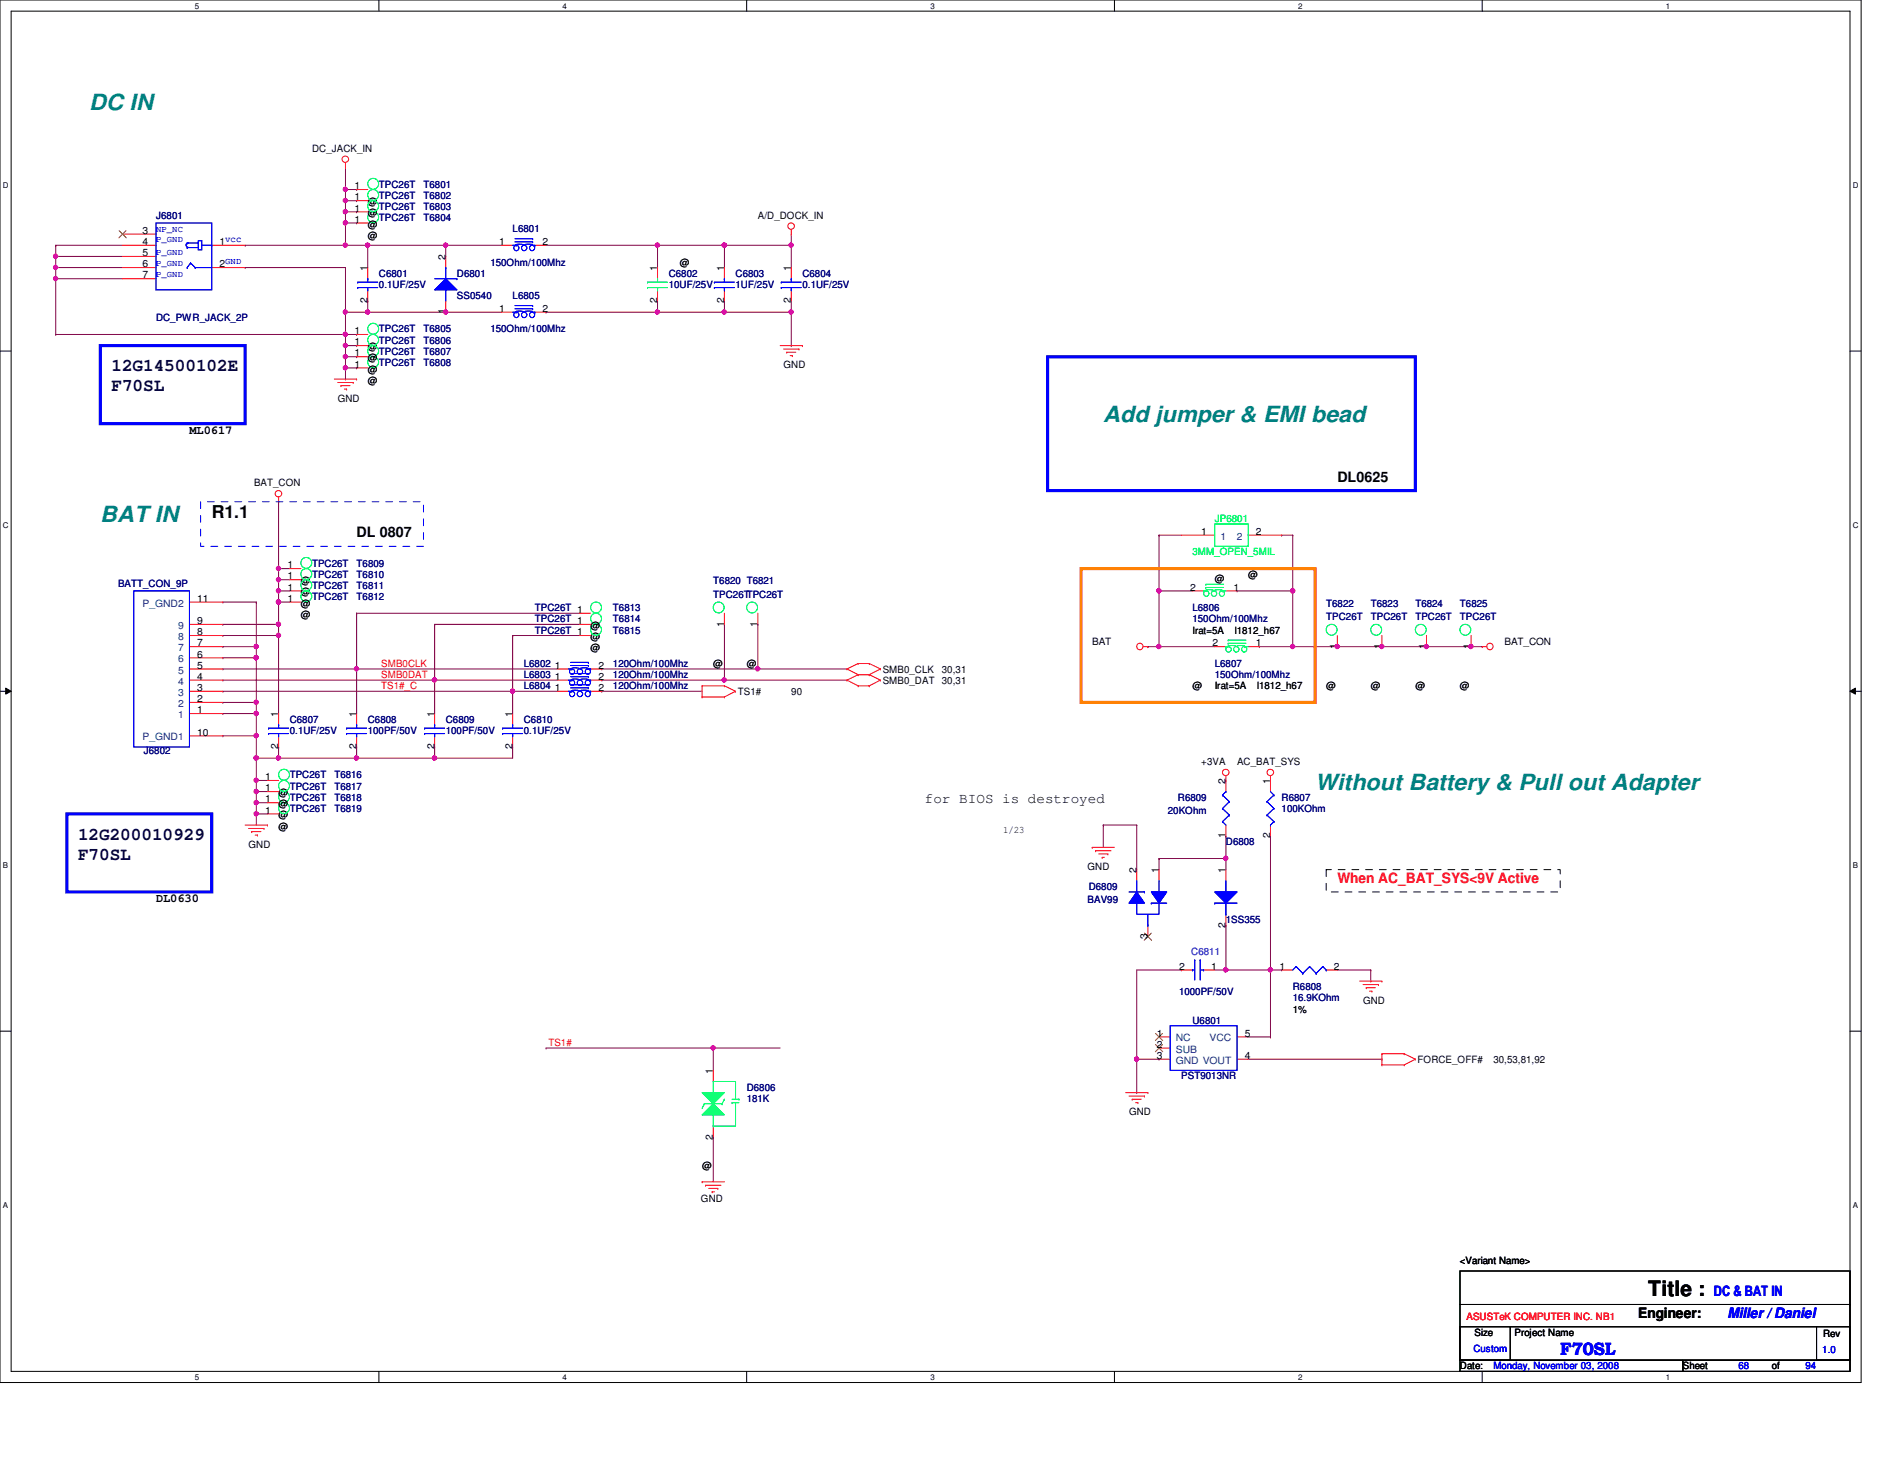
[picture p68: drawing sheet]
<svg xmlns="http://www.w3.org/2000/svg" width="279mm" height="216mm" viewBox="0 0 279 216" stroke-linecap="round" stroke-linejoin="round" font-family="sans-serif">
<defs><g id="words">
<g font-size="3.3" fill="#008080">
<text x="13.2" y="16.3">DC IN</text>
<text x="163.4" y="62.5">Add jumper &amp; EMI bead</text>
<text x="14.9" y="77.3">BAT IN</text>
<text x="194.8" y="117">Without Battery &amp; Pull out Adapter</text>
</g>
<text font-size="3.1" x="244.2" y="192">Title :</text>
<g font-size="2.6" fill="#000040">
<text x="16.5" y="55">12G14500102E</text>
<text x="16.5" y="58">F70SL</text>
<text x="11.6" y="124.3">12G200010929</text>
<text x="11.6" y="127.3">F70SL</text>
</g>
<text font-size="2.6" x="31.4" y="76.7">R1.1</text>
<text font-size="2.6" fill="#00f" x="231.1" y="200.6">F70SL</text>
<g font-size="2.1">
<text x="198.1" y="71.3">DL0625</text>
<text x="52.8" y="79.6">DL 0807</text>
<text x="137" y="118.9">for BIOS is destroyed</text>
<text x="242.7" y="195.2">Engineer:</text>
</g>
<text font-size="2.1" fill="#f00" x="198.1" y="130.8">When AC_BAT_SYS&lt;9V Active</text>
<g font-size="2.1" fill="#00f">
<text x="253.9" y="191.9">DC &amp; BAT IN</text>
<text x="255.9" y="195.1">Miller / Daniel</text>
</g>
<g font-size="1.8">
<text x="28.1" y="64.3">ML0617</text>
<text x="23.1" y="133.6">DL0630</text>
</g>
<g font-size="1.5">
<text x="46.2" y="22.5">DC_JACK_IN</text>
<text x="52.5" y="28">1</text>
<text x="52.5" y="29.7">1</text>
<text x="21.1" y="34.6">3</text>
<text x="52.5" y="33">1</text>
<text x="52.5" y="31.3">1</text>
<text x="54.5" y="30.4">@</text>
<text x="54.5" y="35.3">@</text>
<text x="54.5" y="32">@</text>
<text x="54.5" y="33.7">@</text>
<text x="112.3" y="32.4">A/D_DOCK_IN</text>
<text x="21.1" y="41.2">7</text>
<text x="21.1" y="39.6">6</text>
<text x="21.1" y="37.9">5</text>
<text x="21.1" y="36.3">4</text>
<text x="32.5" y="36.3">1</text>
<text x="32.5" y="39.6">2</text>
<text x="54.4" y="40.1" transform="rotate(-90 54.4 40.1)">1</text>
<text x="66" y="38.5" transform="rotate(-90 66 38.5)">2</text>
<text x="74" y="36.3">1</text>
<text x="80.4" y="36.3">2</text>
<text x="97.4" y="40.1" transform="rotate(-90 97.4 40.1)">1</text>
<text x="100.7" y="39.3">@</text>
<text x="107.3" y="40.1" transform="rotate(-90 107.3 40.1)">1</text>
<text x="117.2" y="40.1" transform="rotate(-90 117.2 40.1)">1</text>
<text x="54.4" y="44.9" transform="rotate(-90 54.4 44.9)">2</text>
<text x="66" y="46.6" transform="rotate(-90 66 46.6)">1</text>
<text x="74" y="46.2">1</text>
<text x="80.4" y="46.2">2</text>
<text x="97.4" y="44.9" transform="rotate(-90 97.4 44.9)">2</text>
<text x="107.3" y="44.9" transform="rotate(-90 107.3 44.9)">2</text>
<text x="117.2" y="44.9" transform="rotate(-90 117.2 44.9)">2</text>
<text x="52.5" y="49.5">1</text>
<text x="52.5" y="52.8">1</text>
<text x="52.5" y="51.1">1</text>
<text x="54.5" y="51.9">@</text>
<text x="54.5" y="53.5">@</text>
<text x="50" y="59.5">GND</text>
<text x="52.5" y="54.4">1</text>
<text x="54.5" y="56.8">@</text>
<text x="54.5" y="55.2">@</text>
<text x="116.1" y="54.5">GND</text>
<text x="37.6" y="72">BAT_CON</text>
<text x="178" y="79.2">1</text>
<text x="186.1" y="79.2">2</text>
<text x="29.2" y="89.1">11</text>
<text x="42.6" y="84.2">1</text>
<text x="42.6" y="85.8">1</text>
<text x="42.6" y="89.1">1</text>
<text x="42.6" y="87.5">1</text>
<text x="44.6" y="86.5">@</text>
<text x="44.6" y="88.2">@</text>
<text x="44.6" y="89.8">@</text>
<text x="176.3" y="87.5">2</text>
<text x="180" y="86.2">@</text>
<text x="182.8" y="87.5">1</text>
<text x="184.9" y="85.6">@</text>
<text x="29.2" y="95.7">7</text>
<text x="29.2" y="94.1">8</text>
<text x="29.2" y="92.4">9</text>
<text x="44.6" y="91.5">@</text>
<text x="87.5" y="94.8">@</text>
<text x="87.5" y="93.1">@</text>
<text x="107.3" y="92.8" transform="rotate(-90 107.3 92.8)">1</text>
<text x="112.2" y="92.8" transform="rotate(-90 112.2 92.8)">1</text>
<text x="161.8" y="95.5">BAT</text>
<text x="176.7" y="93.8">Irat=5A</text>
<text x="179.6" y="95.7">2</text>
<text x="182.9" y="93.8">l1812_h67</text>
<text x="186.1" y="95.7">1</text>
<text x="222.9" y="95.5">BAT_CON</text>
<text x="29.2" y="100.7">4</text>
<text x="29.2" y="99">5</text>
<text x="29.2" y="97.4">6</text>
<text x="82.2" y="100.7">1</text>
<text x="82.2" y="99">1</text>
<text x="87.5" y="96.4">@</text>
<text x="88.6" y="100.7">2</text>
<text x="88.6" y="99">2</text>
<text x="105.7" y="98.8">@</text>
<text x="110.6" y="98.8">@</text>
<text x="130.8" y="99.6">SMB0_CLK</text>
<text x="130.8" y="101.3">SMB0_DAT</text>
<text x="139.5" y="99.6">30,31</text>
<text x="139.5" y="101.3">30,31</text>
<text x="198.1" y="96.1" transform="rotate(-90 198.1 96.1)">1</text>
<text x="204.7" y="96.1" transform="rotate(-90 204.7 96.1)">1</text>
<text x="211.3" y="96.1" transform="rotate(-90 211.3 96.1)">1</text>
<text x="217.9" y="96.1" transform="rotate(-90 217.9 96.1)">1</text>
<text x="29.2" y="105.6">1</text>
<text x="29.2" y="104">2</text>
<text x="29.2" y="102.3">3</text>
<text x="41.2" y="106.2" transform="rotate(-90 41.2 106.2)">1</text>
<text x="52.8" y="106.2" transform="rotate(-90 52.8 106.2)">1</text>
<text x="64.3" y="106.2" transform="rotate(-90 64.3 106.2)">1</text>
<text x="75.9" y="106.2" transform="rotate(-90 75.9 106.2)">1</text>
<text x="82.2" y="102.3">1</text>
<text x="88.6" y="102.3">2</text>
<text x="109.3" y="102.9">TS1#</text>
<text x="117.2" y="102.9">90</text>
<text x="176.7" y="102.1">@</text>
<text x="180" y="102.1">Irat=5A</text>
<text x="186.2" y="102.1">l1812_h67</text>
<text x="196.5" y="102.1">@</text>
<text x="203.1" y="102.1">@</text>
<text x="209.7" y="102.1">@</text>
<text x="216.3" y="102.1">@</text>
<text x="29.2" y="108.9">10</text>
<text x="41.2" y="111" transform="rotate(-90 41.2 111)">2</text>
<text x="52.8" y="111" transform="rotate(-90 52.8 111)">2</text>
<text x="64.3" y="111" transform="rotate(-90 64.3 111)">2</text>
<text x="75.9" y="111" transform="rotate(-90 75.9 111)">2</text>
<text x="178" y="113.3">+3VA</text>
<text x="183.3" y="113.3">AC_BAT_SYS</text>
<text x="39.3" y="118.8">1</text>
<text x="39.3" y="115.5">1</text>
<text x="39.3" y="117.2">1</text>
<text x="41.3" y="117.9">@</text>
<text x="41.3" y="119.5">@</text>
<text x="181.6" y="116.1" transform="rotate(-90 181.6 116.1)">2</text>
<text x="188.2" y="116.1" transform="rotate(-90 188.2 116.1)">1</text>
<text x="36.8" y="125.5">GND</text>
<text x="39.3" y="120.5">1</text>
<text x="41.3" y="121.2">@</text>
<text x="41.3" y="122.9">@</text>
<text x="148.6" y="123.4">1/23</text>
<text x="181.6" y="124.2" transform="rotate(-90 181.6 124.2)">1</text>
<text x="188.2" y="124.2" transform="rotate(-90 188.2 124.2)">2</text>
<text x="161.1" y="128.8">GND</text>
<text x="168.4" y="129.3" transform="rotate(-90 168.4 129.3)">2</text>
<text x="171.7" y="129.3" transform="rotate(-90 171.7 129.3)">1</text>
<text x="181.6" y="129.3" transform="rotate(-90 181.6 129.3)">1</text>
<text x="181.6" y="137.4" transform="rotate(-90 181.6 137.4)">2</text>
<text x="170" y="139" transform="rotate(-90 170 139)">3</text>
<text x="174.7" y="143.6">2</text>
<text x="179.5" y="143.6">1</text>
<text x="189.5" y="143.6">1</text>
<text x="197.6" y="143.6">2</text>
<text x="191.5" y="149.9">1%</text>
<text x="201.9" y="148.6">GND</text>
<text x="171.4" y="153.5">1</text>
<text x="171.4" y="155.2">2</text>
<text x="184.4" y="153.5">5</text>
<text x="105.6" y="159" transform="rotate(-90 105.6 159)">1</text>
<text x="171.4" y="156.8">3</text>
<text x="184.4" y="156.8">4</text>
<text x="210" y="157.4">FORCE_OFF#</text>
<text x="221.2" y="157.4">30,53,81,92</text>
<text x="167.3" y="165.1">GND</text>
<text x="104" y="173.1">@</text>
<text x="105.6" y="168.7" transform="rotate(-90 105.6 168.7)">2</text>
<text x="103.8" y="178">GND</text>
<text x="216.3" y="187.1">&lt;Variant Name&gt;</text>
<text x="218.4" y="197.8">Size</text>
<text x="224.4" y="197.8">Project Name</text>
<text x="270.1" y="198">Rev</text>
<text x="216.3" y="202.8">Date:</text>
<text x="249.3" y="202.8">Sheet</text>
<text x="262.5" y="202.8">of</text>
</g>
<g font-size="1.5" fill="#000080">
<text x="56.1" y="27.8">TPC26T</text>
<text x="56.1" y="29.4">TPC26T</text>
<text x="62.7" y="27.8">T6801</text>
<text x="62.7" y="29.4">T6802</text>
<text x="23.1" y="32.4">J6801</text>
<text x="56.1" y="32.7">TPC26T</text>
<text x="56.1" y="31.1">TPC26T</text>
<text x="62.7" y="32.7">T6804</text>
<text x="62.7" y="31.1">T6803</text>
<text x="75.9" y="34.4">L6801</text>
<text x="56.1" y="41">C6801</text>
<text x="67.7" y="41">D6801</text>
<text x="72.6" y="39.3">150Ohm/100Mhz</text>
<text x="99.1" y="41">C6802</text>
<text x="109" y="41">C6803</text>
<text x="118.9" y="41">C6804</text>
<text x="23.1" y="47.6">DC_PWR_JACK_2P</text>
<text x="56.1" y="42.6">0.1UF/25V</text>
<text x="67.7" y="44.3">SS0540</text>
<text x="75.9" y="44.3">L6805</text>
<text x="99.1" y="42.6">10UF/25V</text>
<text x="109" y="42.6">1UF/25V</text>
<text x="118.9" y="42.6">0.1UF/25V</text>
<text x="56.1" y="49.2">TPC26T</text>
<text x="56.1" y="52.5">TPC26T</text>
<text x="56.1" y="50.9">TPC26T</text>
<text x="62.7" y="49.2">T6805</text>
<text x="62.7" y="52.5">T6807</text>
<text x="62.7" y="50.9">T6806</text>
<text x="72.6" y="49.2">150Ohm/100Mhz</text>
<text x="56.1" y="54.2">TPC26T</text>
<text x="62.7" y="54.2">T6808</text>
<text x="46.2" y="83.9">TPC26T</text>
<text x="52.8" y="83.9">T6809</text>
<text x="17.5" y="86.9">BATT_CON_9P</text>
<text x="46.2" y="85.6">TPC26T</text>
<text x="46.2" y="88.9">TPC26T</text>
<text x="46.2" y="87.2">TPC26T</text>
<text x="52.8" y="85.6">T6810</text>
<text x="52.8" y="88.9">T6812</text>
<text x="52.8" y="87.2">T6811</text>
<text x="105.7" y="86.5">T6820 T6821</text>
<text x="105.7" y="88.5">TPC26TTPC26T</text>
<text x="196.5" y="89.8">T6822</text>
<text x="203.1" y="89.8">T6823</text>
<text x="209.7" y="89.8">T6824</text>
<text x="216.3" y="89.8">T6825</text>
<text x="79.2" y="92.2">TPC26T 1</text>
<text x="79.2" y="93.8">TPC26T 1</text>
<text x="79.2" y="90.5">TPC26T 1</text>
<text x="90.8" y="92.2">T6814</text>
<text x="90.8" y="93.8">T6815</text>
<text x="90.8" y="90.5">T6813</text>
<text x="176.7" y="90.5">L6806</text>
<text x="176.7" y="92.2">150Ohm/100Mhz</text>
<text x="196.5" y="91.8">TPC26T</text>
<text x="203.1" y="91.8">TPC26T</text>
<text x="209.7" y="91.8">TPC26T</text>
<text x="216.3" y="91.8">TPC26T</text>
<text x="77.6" y="100.4">L6803</text>
<text x="77.6" y="98.8">L6802</text>
<text x="90.8" y="100.4">120Ohm/100Mhz</text>
<text x="90.8" y="98.8">120Ohm/100Mhz</text>
<text x="180" y="98.8">L6807</text>
<text x="180" y="100.4">150Ohm/100Mhz</text>
<text x="42.9" y="107">C6807</text>
<text x="54.5" y="107">C6808</text>
<text x="66" y="107">C6809</text>
<text x="77.6" y="107">C6810</text>
<text x="77.6" y="102.1">L6804</text>
<text x="90.8" y="102.1">120Ohm/100Mhz</text>
<text x="21.3" y="111.6">J6802</text>
<text x="42.9" y="108.7">0.1UF/25V</text>
<text x="54.5" y="108.7">100PF/50V</text>
<text x="66" y="108.7">100PF/50V</text>
<text x="77.6" y="108.7">0.1UF/25V</text>
<text x="42.9" y="118.6">TPC26T</text>
<text x="42.9" y="115.3">TPC26T</text>
<text x="42.9" y="116.9">TPC26T</text>
<text x="49.5" y="118.6">T6818</text>
<text x="49.5" y="115.3">T6816</text>
<text x="49.5" y="116.9">T6817</text>
<text x="174.5" y="118.6">R6809</text>
<text x="189.9" y="118.6">R6807</text>
<text x="42.9" y="120.2">TPC26T</text>
<text x="49.5" y="120.2">T6819</text>
<text x="173" y="120.6">20KOhm</text>
<text x="181.6" y="125.2">D6808</text>
<text x="189.9" y="120.2">100KOhm</text>
<text x="161.3" y="131.8">D6809</text>
<text x="161.1" y="133.8">BAV99</text>
<text x="181.6" y="136.7">1SS355</text>
<text x="174.7" y="147.3">1000PF/50V</text>
<text x="191.5" y="146.6">R6808</text>
<text x="191.5" y="148.3">16.9KOhm</text>
<text x="176.7" y="151.6">U6801</text>
<text x="110.6" y="161.5">D6806</text>
<text x="175" y="159.9">PST9013NR</text>
<text x="110.6" y="163.2">181K</text>
</g>
<g font-size="1.5" fill="#00f">
<text x="33.4" y="35.9">vcc</text>
<text x="218.3" y="200.2">Custom</text>
<text x="221.2" y="202.8">Monday, November 03, 2008</text>
<text x="257.6" y="202.8">68</text>
<text x="267.5" y="202.8">94</text>
<text x="270" y="200.3">1.0</text>
</g>
<g font-size="1.5" fill="#0f0">
<text x="180" y="77.3">JP6801</text>
<text x="176.7" y="82.3">3MM_OPEN_5MIL</text>
</g>
<g font-size="1.5" fill="#004080">
<text x="180.8" y="79.9">1</text>
<text x="183.2" y="79.9">2</text>
<text x="21.1" y="89.8">P_GND2</text>
<text x="26.4" y="94.8">8</text>
<text x="26.4" y="93.1">9</text>
<text x="26.4" y="101.4">4</text>
<text x="26.4" y="99.7">5</text>
<text x="26.4" y="98.1">6</text>
<text x="26.4" y="96.4">7</text>
<text x="26.4" y="106.3">1</text>
<text x="26.4" y="104.7">2</text>
<text x="26.4" y="103">3</text>
<text x="21.1" y="109.6">P_GND1</text>
<text x="174.2" y="154.2">NC</text>
<text x="174.2" y="155.9">SUB</text>
<text x="179.2" y="154.2">VCC</text>
<text x="174.2" y="157.5">GND VOUT</text>
</g>
<g font-size="1.5" fill="#f00">
<text x="56.5" y="98.7">SMB0CLK</text>
<text x="56.5" y="100.4">SMB0DAT</text>
<text x="56.5" y="102">TS1#_C</text>
<text x="81.2" y="154.9">TS1#</text>
<text x="217.3" y="195.5">ASUSTeK COMPUTER INC. NB1</text>
</g>
<text font-size="1.5" fill="#8000ff" x="176.5" y="141.4">C6811</text>
<g font-size="1.3" fill="#00f">
<text x="23.1" y="34.4">NP_NC</text>
<text x="23.1" y="35.9">P_GND</text>
<text x="23.1" y="37.7">P_GND</text>
<text x="23.1" y="39.4">P_GND</text>
<text x="23.1" y="41">P_GND</text>
<text x="33.4" y="39">GND</text>
</g>
<g font-size="1.2">
<text x="28.9" y="1.3">5</text>
<text x="83.4" y="1.3">4</text>
<text x="137.8" y="1.3">3</text>
<text x="192.3" y="1.3">2</text>
<text x="246.8" y="1.3">1</text>
<text x=".4" y="27.9">D</text>
<text x="274.5" y="27.9">D</text>
<text x=".4" y="78.2">C</text>
<text x="274.5" y="78.2">C</text>
<text x=".4" y="128.6">B</text>
<text x="274.5" y="128.6">B</text>
<text x=".4" y="178.9">A</text>
<text x="274.5" y="178.9">A</text>
<text x="28.9" y="204.3">5</text>
<text x="83.4" y="204.3">4</text>
<text x="137.8" y="204.3">3</text>
<text x="192.3" y="204.3">2</text>
<text x="246.8" y="204.3">1</text>
</g>
</g></defs>
<path d="M0 0h275.7v204.7h-275.7zM1.7 1.7h272.4v201.4h-272.4z" fill="none" stroke="#000" stroke-width=".15"/>
<g fill="#fff">
<path d="M28.9 .2h.6v1.3h-.6z"/>
<path d="M28.9 203.3h.6v1.3h-.6z"/>
</g>
<path d="M56.1 0v1.7M56.1 203.1v1.6" fill="none" stroke="#000" stroke-width=".15"/>
<g fill="#fff">
<path d="M83.4 .2h.5v1.3h-.5z"/>
<path d="M83.4 203.3h.5v1.3h-.5z"/>
</g>
<path d="M110.6 0v1.7M110.6 203.1v1.6" fill="none" stroke="#000" stroke-width=".15"/>
<g fill="#fff">
<path d="M137.8 .2h.6v1.3h-.6z"/>
<path d="M137.8 203.3h.6v1.3h-.6z"/>
</g>
<path d="M165.1 0v1.7M165.1 203.1v1.6" fill="none" stroke="#000" stroke-width=".15"/>
<g fill="#fff">
<path d="M192.3 .2h.6v1.3h-.6z"/>
<path d="M192.3 203.3h.6v1.3h-.6z"/>
</g>
<path d="M219.6 0v1.7M219.6 203.1v1.6" fill="none" stroke="#000" stroke-width=".15"/>
<g fill="#fff">
<path d="M246.8 .2h.6v1.3h-.6z"/>
<path d="M246.8 203.3h.6v1.3h-.6z"/>
<path d="M.4 26.8h.8v1.3h-.8z"/>
<path d="M274.5 26.8h.8v1.3h-.8z"/>
<path d="M.4 77.1h.8v1.3h-.8z"/>
<path d="M274.5 77.1h.8v1.3h-.8z"/>
</g>
<path d="M0 52h1.7M274.1 52h1.6" fill="none" stroke="#000" stroke-width=".15"/>
<g fill="#fff">
<path d="M.4 127.5h.7v1.3h-.7z"/>
<path d="M274.5 127.5h.7v1.3h-.7z"/>
</g>
<path d="M0 102.4h1.7M.8 101.9l.9 .5-.9 .4zM274.1 102.4l.8-.5v.9zM274.1 102.4h1.6" fill="none" stroke="#000" stroke-width=".15"/>
<path d="M.8 101.9l.9 .5-.9 .4zM274.1 102.4l.8-.5v.9z" fill="#000"/>
<g fill="#fff">
<path d="M.4 177.8h.7v1.4h-.7z"/>
<path d="M274.5 177.8h.7v1.4h-.7z"/>
</g>
<path d="M0 152.7h1.7M274.1 152.7h1.6" fill="none" stroke="#000" stroke-width=".15"/>
<path d="M188.2 123.8h.1M188.2 123.8v19.8M184.9 153.5h3.3M184.9 156.8h19.8M188.2 153.5h.1M204.7 156.8h.1" fill="none" stroke="#800040" stroke-width=".15"/>
<circle cx="188.2" cy="143.6" r=".32" fill="#f0f"/>
<circle cx="188.2" cy="143.6" r=".32" fill="none" stroke="#f0f" stroke-width=".15"/>
<path d="M168.4 156.8h.1M175 143.6h.1M175 143.6h-6.6v18.2M180 143.6h8.2M181.6 143.6h.1M188.2 143.6h.1M203.1 145.3h.1M203.1 143.6v1.7M168.4 161.8h.1" fill="none" stroke="#800040" stroke-width=".15"/>
<circle cx="168.4" cy="156.8" r=".32" fill="#f0f"/>
<circle cx="168.4" cy="156.8" r=".32" fill="none" stroke="#f0f" stroke-width=".15"/>
<path d="M105.7 155.2h.1M105.7 155.2h9.9M168.4 156.8h3.3M171.7 156.8h.1M198.1 143.6h5M203.1 143.6h.1" fill="none" stroke="#800040" stroke-width=".15"/>
<circle cx="105.6" cy="155.2" r=".32" fill="#f0f"/>
<circle cx="105.6" cy="155.2" r=".32" fill="none" stroke="#f0f" stroke-width=".15"/>
<path d="M181.6 123.8h.1M181.6 123.8v3.3M80.9 155.2h.1M80.9 155.2h24.8M105.7 155.2h.1M105.7 155.2v3.3M105.7 168.4h.1M105.7 168.4v6.6" fill="none" stroke="#800040" stroke-width=".15"/>
<circle cx="181.6" cy="127.1" r=".32" fill="#f0f"/>
<circle cx="181.6" cy="127.1" r=".32" fill="none" stroke="#f0f" stroke-width=".15"/>
<path d="M163.4 122.2h.1M163.4 122.2h5M163.4 122.2v3.3M168.4 122.2h.1M168.4 122.2v6.6M171.7 127.1h.1M171.7 127.1h9.9M171.7 127.1v1.7M181.6 127.1h.1M181.6 137h.1M181.6 127.1v1.7M181.6 137v6.6" fill="none" stroke="#800040" stroke-width=".15"/>
<circle cx="181.6" cy="143.6" r=".32" fill="#f0f"/>
<circle cx="181.6" cy="143.6" r=".32" fill="none" stroke="#f0f" stroke-width=".15"/>
<path d="M36.3 36.3h.1M36.3 36.3h14.9M117.2 51.2h.1M117.2 46.2v5M188.2 153.5h.1M189.9 143.6h.1M189.9 143.6h-1.7v9.9" fill="none" stroke="#800040" stroke-width=".15"/>
<circle cx="51.2" cy="36.3" r=".32" fill="#f0f"/>
<circle cx="51.2" cy="36.3" r=".32" fill="none" stroke="#f0f" stroke-width=".15"/>
<path d="M36.3 39.6h.1M36.3 39.6h14.9M54.5 36.3h.1M54.5 36.3h11.5M66 36.3h.1M66 36.3v1.7" fill="none" stroke="#800040" stroke-width=".15"/>
<circle cx="54.5" cy="36.3" r=".32" fill="#f0f"/>
<circle cx="54.5" cy="36.3" r=".32" fill="none" stroke="#f0f" stroke-width=".15"/>
<path d="M8.3 38h.1M8.3 38h9.9" fill="none" stroke="#800040" stroke-width=".15"/>
<circle cx="8.2" cy="37.9" r=".32" fill="#f0f"/>
<circle cx="8.2" cy="37.9" r=".32" fill="none" stroke="#f0f" stroke-width=".15"/>
<path d="M8.3 36.3h.1M8.3 38h.1M8.3 39.6h.1M8.3 36.3v5M8.3 36.3h9.9M8.3 39.6h9.9M8.3 41.3h.1M8.3 49.5h42.9M51.2 49.5h.1" fill="none" stroke="#800040" stroke-width=".15"/>
<circle cx="8.2" cy="39.6" r=".32" fill="#f0f"/>
<circle cx="8.2" cy="39.6" r=".32" fill="none" stroke="#f0f" stroke-width=".15"/>
<circle cx="8.2" cy="41.2" r=".32" fill="#f0f"/>
<circle cx="8.2" cy="41.2" r=".32" fill="none" stroke="#f0f" stroke-width=".15"/>
<path d="M51.2 36.3h.1M51.2 39.6v6.6M51.2 36.3h3.3M80.9 36.3h16.5M97.4 36.3h.1M51.2 46.2h.1M54.5 46.2h.1M54.5 46.2h19.8M66 46.2h.1M80.9 46.2h.1M80.9 46.2h16.5" fill="none" stroke="#800040" stroke-width=".15"/>
<circle cx="66" cy="46.2" r=".32" fill="#f0f"/>
<circle cx="66" cy="46.2" r=".32" fill="none" stroke="#f0f" stroke-width=".15"/>
<path d="M51.2 28.1h.1M51.2 24.8v3.3M117.2 36.3h.1M117.2 34.7v1.6M8.3 41.3h.1M8.3 49.5h.1M8.3 41.3h9.9M8.3 41.3v8.2" fill="none" stroke="#800040" stroke-width=".15"/>
<circle cx="51.2" cy="28" r=".32" fill="#f0f"/>
<circle cx="51.2" cy="28" r=".32" fill="none" stroke="#f0f" stroke-width=".15"/>
<path d="M51.2 29.7h.1M52.8 28.1h.1M52.8 28.1h-1.6v1.6" fill="none" stroke="#800040" stroke-width=".15"/>
<circle cx="51.2" cy="29.7" r=".32" fill="#f0f"/>
<circle cx="51.2" cy="29.7" r=".32" fill="none" stroke="#f0f" stroke-width=".15"/>
<path d="M51.2 31.4h.1M51.2 29.7v1.7" fill="none" stroke="#800040" stroke-width=".15"/>
<circle cx="51.2" cy="31.3" r=".32" fill="#f0f"/>
<circle cx="51.2" cy="31.3" r=".32" fill="none" stroke="#f0f" stroke-width=".15"/>
<path d="M51.2 33h.1M51.2 29.7h1.6M51.2 31.4v1.6M52.8 29.7h.1" fill="none" stroke="#800040" stroke-width=".15"/>
<circle cx="51.2" cy="33" r=".32" fill="#f0f"/>
<circle cx="51.2" cy="33" r=".32" fill="none" stroke="#f0f" stroke-width=".15"/>
<path d="M51.2 36.3h.1M51.2 31.4h1.6M52.8 31.4h.1M52.8 33h.1M52.8 33h-1.6v3.3M51.2 51.2h.1M51.2 49.5v1.7" fill="none" stroke="#800040" stroke-width=".15"/>
<circle cx="51.2" cy="51.2" r=".32" fill="#f0f"/>
<circle cx="51.2" cy="51.2" r=".32" fill="none" stroke="#f0f" stroke-width=".15"/>
<path d="M51.2 52.8h.1M51.2 49.5h1.6M52.8 49.5h.1M52.8 51.2h.1M52.8 51.2h-1.6v1.6" fill="none" stroke="#800040" stroke-width=".15"/>
<circle cx="51.2" cy="52.8" r=".32" fill="#f0f"/>
<circle cx="51.2" cy="52.8" r=".32" fill="none" stroke="#f0f" stroke-width=".15"/>
<path d="M54.5 36.3h.1M54.5 36.3v3.3M66 36.3h.1M66 36.3h8.3" fill="none" stroke="#800040" stroke-width=".15"/>
<circle cx="66" cy="36.3" r=".32" fill="#f0f"/>
<circle cx="66" cy="36.3" r=".32" fill="none" stroke="#f0f" stroke-width=".15"/>
<path d="M51.2 46.2h3.3M54.5 46.2h.1" fill="none" stroke="#800040" stroke-width=".15"/>
<circle cx="51.2" cy="46.2" r=".32" fill="#f0f"/>
<circle cx="51.2" cy="46.2" r=".32" fill="none" stroke="#f0f" stroke-width=".15"/>
<circle cx="54.5" cy="46.2" r=".32" fill="#f0f"/>
<circle cx="54.5" cy="46.2" r=".32" fill="none" stroke="#f0f" stroke-width=".15"/>
<path d="M51.2 49.5h.1M51.2 46.2v3.3M54.5 44.6h.1M54.5 44.6v1.6" fill="none" stroke="#800040" stroke-width=".15"/>
<circle cx="51.2" cy="49.5" r=".32" fill="#f0f"/>
<circle cx="51.2" cy="49.5" r=".32" fill="none" stroke="#f0f" stroke-width=".15"/>
<path d="M107.3 39.6h.1M107.3 36.3v3.3M51.2 54.5h.1M52.8 52.8h.1M52.8 52.8h-1.6v1.7M107.3 46.2h.1M107.3 44.6v1.6M117.2 46.2h.1M117.2 44.6v1.6" fill="none" stroke="#800040" stroke-width=".15"/>
<circle cx="107.3" cy="46.2" r=".32" fill="#f0f"/>
<circle cx="107.3" cy="46.2" r=".32" fill="none" stroke="#f0f" stroke-width=".15"/>
<path d="M107.3 46.2h9.9M117.2 46.2h.1" fill="none" stroke="#800040" stroke-width=".15"/>
<circle cx="117.2" cy="46.2" r=".32" fill="#f0f"/>
<circle cx="117.2" cy="46.2" r=".32" fill="none" stroke="#f0f" stroke-width=".15"/>
<path d="M97.4 39.6h.1M107.3 36.3h.1M107.3 36.3h-9.9v3.3" fill="none" stroke="#800040" stroke-width=".15"/>
<circle cx="97.4" cy="36.3" r=".32" fill="#f0f"/>
<circle cx="97.4" cy="36.3" r=".32" fill="none" stroke="#f0f" stroke-width=".15"/>
<circle cx="107.3" cy="36.3" r=".32" fill="#f0f"/>
<circle cx="107.3" cy="36.3" r=".32" fill="none" stroke="#f0f" stroke-width=".15"/>
<path d="M97.4 46.2h.1M97.4 44.6v1.6" fill="none" stroke="#800040" stroke-width=".15"/>
<circle cx="97.4" cy="46.2" r=".32" fill="#f0f"/>
<circle cx="97.4" cy="46.2" r=".32" fill="none" stroke="#f0f" stroke-width=".15"/>
<path d="M107.3 36.3h9.9M117.2 36.3h.1M97.4 46.2h9.9M107.3 46.2h.1" fill="none" stroke="#800040" stroke-width=".15"/>
<circle cx="107.3" cy="36.3" r=".32" fill="#f0f"/>
<circle cx="107.3" cy="36.3" r=".32" fill="none" stroke="#f0f" stroke-width=".15"/>
<circle cx="117.2" cy="36.3" r=".32" fill="#f0f"/>
<circle cx="117.2" cy="36.3" r=".32" fill="none" stroke="#f0f" stroke-width=".15"/>
<path d="M51.2 54.5h1.6M52.8 54.5h.1" fill="none" stroke="#800040" stroke-width=".15"/>
<circle cx="51.2" cy="54.5" r=".32" fill="#f0f"/>
<circle cx="51.2" cy="54.5" r=".32" fill="none" stroke="#f0f" stroke-width=".15"/>
<path d="M117.2 39.6h.1M117.2 36.3v3.3M51.2 56.1h.1M51.2 54.5v1.6M52.8 110.6h.1M52.8 110.6v1.7M64.4 110.6h.1M64.4 100.7h.1M64.4 100.7v5M64.4 110.6v1.7M75.9 110.6h.1M75.9 110.6v1.7" fill="none" stroke="#800040" stroke-width=".15"/>
<circle cx="64.4" cy="100.7" r=".32" fill="#f0f"/>
<circle cx="64.4" cy="100.7" r=".32" fill="none" stroke="#f0f" stroke-width=".15"/>
<path d="M75.9 102.4h.1M75.9 102.4v3.3" fill="none" stroke="#800040" stroke-width=".15"/>
<circle cx="75.9" cy="102.3" r=".32" fill="#f0f"/>
<circle cx="75.9" cy="102.3" r=".32" fill="none" stroke="#f0f" stroke-width=".15"/>
<g fill="none" stroke="#800040" stroke-width=".15">
<path d="M33 89.2h.1M33 89.2h5M38 89.2h.1M38 89.2v6.6M52.8 90.8h.1M52.8 99.1h.1M52.8 90.8h33.1M52.8 99.1h29.7M52.8 99.1v6.6M64.4 92.5h.1M64.4 92.5h21.5M75.9 94.1h.1"/>
<path d="M75.9 94.1h10M64.4 100.7h.1M64.4 100.7h18.1M75.9 102.4h.1M75.9 102.4h6.6"/>
</g>
<circle cx="52.8" cy="99" r=".32" fill="#f0f"/>
<circle cx="52.8" cy="99" r=".32" fill="none" stroke="#f0f" stroke-width=".15"/>
<path d="M33 109h.1M33 109h5" fill="none" stroke="#800040" stroke-width=".15"/>
<circle cx="37.9" cy="108.9" r=".32" fill="#f0f"/>
<circle cx="37.9" cy="108.9" r=".32" fill="none" stroke="#f0f" stroke-width=".15"/>
<path d="M33 94.1h.1M33 94.1h8.3M41.3 94.1h.1M41.3 94.1v11.6" fill="none" stroke="#800040" stroke-width=".15"/>
<circle cx="41.3" cy="94.1" r=".32" fill="#f0f"/>
<circle cx="41.3" cy="94.1" r=".32" fill="none" stroke="#f0f" stroke-width=".15"/>
<path d="M33 92.5h.1M33 92.5h8.3M107.3 100.7h.1M107.3 100.7h18.2" fill="none" stroke="#800040" stroke-width=".15"/>
<circle cx="107.3" cy="100.7" r=".32" fill="#f0f"/>
<circle cx="107.3" cy="100.7" r=".32" fill="none" stroke="#f0f" stroke-width=".15"/>
<path d="M107.3 92.5h.1M107.3 92.5v8.2M33 105.7h.1M38 104h.1M38 104v1.7h-5" fill="none" stroke="#800040" stroke-width=".15"/>
<circle cx="37.9" cy="104" r=".32" fill="#f0f"/>
<circle cx="37.9" cy="104" r=".32" fill="none" stroke="#f0f" stroke-width=".15"/>
<path d="M38 97.4h.1M38 97.4v6.6h-5M33 104h.1" fill="none" stroke="#800040" stroke-width=".15"/>
<circle cx="37.9" cy="97.4" r=".32" fill="#f0f"/>
<circle cx="37.9" cy="97.4" r=".32" fill="none" stroke="#f0f" stroke-width=".15"/>
<path d="M33 97.4h.1M38 95.8h.1M38 95.8v1.6h-5" fill="none" stroke="#800040" stroke-width=".15"/>
<circle cx="37.9" cy="97.4" r=".32" fill="#f0f"/>
<circle cx="37.9" cy="97.4" r=".32" fill="none" stroke="#f0f" stroke-width=".15"/>
<circle cx="37.9" cy="95.7" r=".32" fill="#f0f"/>
<circle cx="37.9" cy="95.7" r=".32" fill="none" stroke="#f0f" stroke-width=".15"/>
<path d="M33 95.8h.1M33 95.8h5M112.3 99.1h.1M112.3 99.1h13.2M41.3 110.6h.1M41.3 110.6v1.7M89.2 102.4h.1M89.2 102.4h14.8" fill="none" stroke="#800040" stroke-width=".15"/>
<circle cx="112.2" cy="99" r=".32" fill="#f0f"/>
<circle cx="112.2" cy="99" r=".32" fill="none" stroke="#f0f" stroke-width=".15"/>
<path d="M112.3 92.5h.1M112.3 92.5v6.6M64.4 112.3h.1M64.4 112.3h11.5" fill="none" stroke="#800040" stroke-width=".15"/>
<circle cx="64.4" cy="112.2" r=".32" fill="#f0f"/>
<circle cx="64.4" cy="112.2" r=".32" fill="none" stroke="#f0f" stroke-width=".15"/>
<path d="M41.3 74.3h.1M41.3 74.3v9.9M41.3 87.5h.1M41.3 84.2h.1M41.3 85.9h.1M41.3 87.5v1.7M41.3 84.2h1.6M41.3 85.9h1.6M38 118.9h.1M38 118.9h1.6M38 120.5h.1M38 120.5h1.6" fill="none" stroke="#800040" stroke-width=".15"/>
<circle cx="37.9" cy="120.5" r=".32" fill="#f0f"/>
<circle cx="37.9" cy="120.5" r=".32" fill="none" stroke="#f0f" stroke-width=".15"/>
<path d="M41.3 89.2h.1M41.3 89.2h1.6M38 117.2h.1M38 117.2h1.6" fill="none" stroke="#800040" stroke-width=".15"/>
<circle cx="41.3" cy="89.1" r=".32" fill="#f0f"/>
<circle cx="41.3" cy="89.1" r=".32" fill="none" stroke="#f0f" stroke-width=".15"/>
<path d="M41.3 87.5h.1M41.3 87.5h1.6" fill="none" stroke="#800040" stroke-width=".15"/>
<circle cx="41.3" cy="87.5" r=".32" fill="#f0f"/>
<circle cx="41.3" cy="87.5" r=".32" fill="none" stroke="#f0f" stroke-width=".15"/>
<path d="M41.3 84.2h.1M41.3 84.2v1.7" fill="none" stroke="#800040" stroke-width=".15"/>
<circle cx="41.3" cy="84.2" r=".32" fill="#f0f"/>
<circle cx="41.3" cy="84.2" r=".32" fill="none" stroke="#f0f" stroke-width=".15"/>
<path d="M52.8 112.3h.1M52.8 112.3h11.6" fill="none" stroke="#800040" stroke-width=".15"/>
<circle cx="52.8" cy="112.2" r=".32" fill="#f0f"/>
<circle cx="52.8" cy="112.2" r=".32" fill="none" stroke="#f0f" stroke-width=".15"/>
<path d="M38 112.3h.1M38 112.3h3.3" fill="none" stroke="#800040" stroke-width=".15"/>
<circle cx="41.3" cy="112.2" r=".32" fill="#f0f"/>
<circle cx="41.3" cy="112.2" r=".32" fill="none" stroke="#f0f" stroke-width=".15"/>
<circle cx="37.9" cy="112.2" r=".32" fill="#f0f"/>
<circle cx="37.9" cy="112.2" r=".32" fill="none" stroke="#f0f" stroke-width=".15"/>
<path d="M38 115.6h.1M38 109h.1M38 117.2h.1M38 115.6h1.6M38 109v3.3M38 117.2v1.7M38 120.5h.1M38 120.5v1.7" fill="none" stroke="#800040" stroke-width=".15"/>
<circle cx="37.9" cy="117.2" r=".32" fill="#f0f"/>
<circle cx="37.9" cy="117.2" r=".32" fill="none" stroke="#f0f" stroke-width=".15"/>
<path d="M38 112.3h.1M38 112.3v3.3" fill="none" stroke="#800040" stroke-width=".15"/>
<circle cx="37.9" cy="112.2" r=".32" fill="#f0f"/>
<circle cx="37.9" cy="112.2" r=".32" fill="none" stroke="#f0f" stroke-width=".15"/>
<path d="M41.3 89.2h.1M41.3 89.2v3.3" fill="none" stroke="#800040" stroke-width=".15"/>
<circle cx="41.3" cy="89.1" r=".32" fill="#f0f"/>
<circle cx="41.3" cy="89.1" r=".32" fill="none" stroke="#f0f" stroke-width=".15"/>
<path d="M38 115.6h.1M38 115.6v1.6" fill="none" stroke="#800040" stroke-width=".15"/>
<circle cx="37.9" cy="115.5" r=".32" fill="#f0f"/>
<circle cx="37.9" cy="115.5" r=".32" fill="none" stroke="#f0f" stroke-width=".15"/>
<path d="M41.3 85.9h.1M41.3 85.9v1.6M75.9 94.1h.1M75.9 94.1v8.3h-42.9M33 102.4h.1" fill="none" stroke="#800040" stroke-width=".15"/>
<circle cx="41.3" cy="85.8" r=".32" fill="#f0f"/>
<circle cx="41.3" cy="85.8" r=".32" fill="none" stroke="#f0f" stroke-width=".15"/>
<path d="M33 99.1h.1M52.8 90.8h.1M52.8 90.8v8.3h-19.8M38 118.9h.1M38 118.9v1.6" fill="none" stroke="#800040" stroke-width=".15"/>
<circle cx="37.9" cy="118.8" r=".32" fill="#f0f"/>
<circle cx="37.9" cy="118.8" r=".32" fill="none" stroke="#f0f" stroke-width=".15"/>
<path d="M89.2 99.1h.1M89.2 99.1h23.1M38 105.7h.1M38 105.7v3.3" fill="none" stroke="#800040" stroke-width=".15"/>
<circle cx="37.9" cy="105.6" r=".32" fill="#f0f"/>
<circle cx="37.9" cy="105.6" r=".32" fill="none" stroke="#f0f" stroke-width=".15"/>
<path d="M41.3 92.5h.1M41.3 92.5v1.6M64.4 92.5h.1M64.4 92.5v8.2h-31.4M33 100.7h.1M41.3 112.3h.1M41.3 112.3h11.5M89.2 100.7h.1M89.2 100.7h18.1" fill="none" stroke="#800040" stroke-width=".15"/>
<circle cx="41.3" cy="92.4" r=".32" fill="#f0f"/>
<circle cx="41.3" cy="92.4" r=".32" fill="none" stroke="#f0f" stroke-width=".15"/>
<path d="M191.5 87.5h.1M191.5 87.5v8.3" fill="none" stroke="#800040" stroke-width=".15"/>
<circle cx="191.5" cy="87.5" r=".32" fill="#f0f"/>
<circle cx="191.5" cy="87.5" r=".32" fill="none" stroke="#f0f" stroke-width=".15"/>
<path d="M171.7 79.2h.1M171.7 79.2h3.3M189.9 79.2h.1M189.9 79.2h1.6M191.5 79.2h.1M191.5 79.2v8.3M217.9 95.8h.1M217.9 95.8h1.7" fill="none" stroke="#800040" stroke-width=".15"/>
<circle cx="217.9" cy="95.7" r=".32" fill="#f0f"/>
<circle cx="217.9" cy="95.7" r=".32" fill="none" stroke="#f0f" stroke-width=".15"/>
<path d="M191.5 95.8h.1M191.5 95.8h6.6" fill="none" stroke="#800040" stroke-width=".15"/>
<circle cx="191.5" cy="95.7" r=".32" fill="#f0f"/>
<circle cx="191.5" cy="95.7" r=".32" fill="none" stroke="#f0f" stroke-width=".15"/>
<path d="M198.1 95.8h.1M198.1 95.8h6.6" fill="none" stroke="#800040" stroke-width=".15"/>
<circle cx="198.1" cy="95.7" r=".32" fill="#f0f"/>
<circle cx="198.1" cy="95.7" r=".32" fill="none" stroke="#f0f" stroke-width=".15"/>
<path d="M171.7 79.2h.1M171.7 79.2v8.3M171.7 95.8h.1M171.7 95.8h8.3M186.6 95.8h.1M186.6 95.8h4.9M204.7 95.8h.1M204.7 95.8h6.6" fill="none" stroke="#800040" stroke-width=".15"/>
<circle cx="204.7" cy="95.7" r=".32" fill="#f0f"/>
<circle cx="204.7" cy="95.7" r=".32" fill="none" stroke="#f0f" stroke-width=".15"/>
<path d="M183.3 87.5h.1M183.3 87.5h8.2" fill="none" stroke="#800040" stroke-width=".15"/>
<circle cx="191.5" cy="87.5" r=".32" fill="#f0f"/>
<circle cx="191.5" cy="87.5" r=".32" fill="none" stroke="#f0f" stroke-width=".15"/>
<path d="M171.7 87.5h.1M171.7 87.5h5M171.7 87.5v8.3" fill="none" stroke="#800040" stroke-width=".15"/>
<circle cx="171.7" cy="95.7" r=".32" fill="#f0f"/>
<circle cx="171.7" cy="95.7" r=".32" fill="none" stroke="#f0f" stroke-width=".15"/>
<circle cx="171.7" cy="87.5" r=".32" fill="#f0f"/>
<circle cx="171.7" cy="87.5" r=".32" fill="none" stroke="#f0f" stroke-width=".15"/>
<path d="M170.1 95.8h.1M170.1 95.8h1.6M211.3 95.8h.1M211.3 95.8h6.6" fill="none" stroke="#800040" stroke-width=".15"/>
<circle cx="211.3" cy="95.7" r=".32" fill="#f0f"/>
<circle cx="211.3" cy="95.7" r=".32" fill="none" stroke="#f0f" stroke-width=".15"/>
<g fill="none" stroke="#f00" stroke-width=".15">
<path d="M51.2 24.8h.1M51.2 24.1v.7M52.8 28.1h1.7M66 38v1.6M117.2 34.7h.1M117.2 34v.7M49.5 56.1h3.3M50 56.6h2.3M50.5 57.1h.1M50.5 57.1h1.4M51 57.6h.4M51.4 57.6h.1"/>
<path d="M52.3 56.6h.1M52.8 56.1h.1M66 44.6v1.6M115.6 51.2h3.3M116.1 51.7h2.3M116.5 52.2h.1M116.5 52.2h1.4M117.1 52.7h.3M117.4 52.7h.1M118.4 51.7h.1M118.9 51.2h.1M41.3 74.3h.1"/>
<path d="M41.3 73.6v.7M125.5 99.1h.1M125.5 99.1l1.6 .8M127.1 98.3h.1M127.1 99.9h.1M127.1 98.3l-1.6 .8M127.1 98.3h1.7M127.1 99.9h1.7M127.1 99.9l-1.6 .8M128.8 98.3h.1M128.8 99.9h.1M128.8 98.3l1.6 .8"/>
<path d="M128.8 99.9l1.6 .8M130.4 99.1h.1M130.4 99.1l-1.6 .8M169.4 95.8h.7M170.1 95.8h.1M219.6 95.8h.1M219.6 95.8h.7M39.6 118.9h1.7M104 103.2h.1M104 101.6h.1M104 103.2h3.3M104 101.6v1.6"/>
<path d="M104 101.6h3.3M107.3 103.2h.1M107.3 101.6h.1M107.3 101.6l1.7 .8M109 102.4h.1M109 102.4l-1.7 .8M125.5 100.7h.1M125.5 100.7l1.6 .9M127.1 101.6h.1M127.1 101.6h1.7M128.8 101.6h.1M130.4 100.7h.1"/>
<path d="M130.4 100.7l-1.6 .9M181.6 115.6h.1M181.6 114.9v.7M188.2 115.6h.1M188.2 114.9v.7M36.3 122.2h3.3M36.8 122.7h2.3M37.3 123.1h.1M37.3 123.1h1.4M37.8 123.7h.3M38.1 123.7h.1M39.1 122.7h.1"/>
<path d="M39.6 122.2h.1M161.8 125.5h.1M161.8 125.5h3.3M162.3 126h.1M162.3 126h2.3M162.8 126.4h1.3M163.3 127h.1M163.3 127h.3M164.1 126.4h.1M201.4 145.3h3.3M201.9 145.8h2.3M202.4 146.3h.1"/>
<path d="M202.4 146.3h1.4M202.9 146.8h.3M203.2 146.8h.1M204.2 145.8h.1M204.7 157.7h.1M204.7 156h.1M204.7 145.3h.1M204.7 157.7h3.3M204.7 156v1.7M204.7 156h3.3M208 157.7h.1M208 156h.1"/>
<path d="M208 156l1.7 .8M209.7 156.8h.1M209.7 156.8l-1.7 .9M104 175h.1M104 175h3.3M104.5 175.5h.1M104.5 175.5h2.3M105 176h1.3M105.5 176.5h.1M105.5 176.5h.3M106.3 176h.1M166.8 161.8h3.3"/>
<path d="M167.3 162.3h2.2M167.7 162.8h.1M167.7 162.8h1.4M168.2 163.3h.4M168.6 163.3h.1M169.5 162.3h.1M170.1 161.8h.1"/>
<circle cx="51.2" cy="23.6" r=".48"/>
<circle cx="117.2" cy="33.5" r=".48"/>
<circle cx="41.3" cy="73.1" r=".48"/>
<circle cx="168.9" cy="95.7" r=".48"/>
<circle cx="220.7" cy="95.7" r=".48"/>
<circle cx="181.6" cy="114.4" r=".48"/>
<circle cx="188.2" cy="114.4" r=".48"/>
</g>
<path d="M216.3 188.2h57.8v13.2h-57.8zM216.3 196.5h7.4v4.9h-7.4zM216.3 193.2h57.8M223.9 196.5h45.2M269.1 196.5h5v4.9h-5zM269.1 196.5h.1M274.1 193.2h.1M216.3 201.4h33v1.7h-33zM249.3 201.4h24.8v1.7h-24.8z" fill="none" stroke="#000" stroke-width=".15"/>
<path d="M196.5 128.8h34.6v3.3h-34.6z" fill="none" stroke="#000" stroke-width=".15" stroke-dasharray="1 1 1 1 1 1 1 1"/>
<path d="M14.9 51.2h21.4v11.5h-21.4zM155.2 52.8h54.5v19.8h-54.5zM9.9 120.5h21.5v11.6h-21.5z" fill="none" stroke="#00f" stroke-width=".47"/>
<path d="M160.1 84.2h34.7v19.8h-34.7z" fill="none" stroke="#ff8000" stroke-width=".47"/>
<path d="M29.7 74.3h33v6.6h-33z" fill="none" stroke="#00f" stroke-width=".15" stroke-dasharray="1 1 1 1 1 1 1 1"/>
<g fill="none" stroke="#00ff80" stroke-width=".15">
<circle cx="55.3" cy="27.2" r=".81"/>
<circle cx="42.1" cy="118" r=".81"/>
</g>
<path d="M66 41.3l1.7 1.6h-3.3z" fill="#00f"/>
<path d="M66 39.6h.1M66 39.6v1.7M64.4 41.3h3.3M66 41.3l1.7 1.6h-3.3zM66 42.9h.1M66 42.9v1.7M67.7 41.3h.1" fill="none" stroke="#00f" stroke-width=".15"/>
<path d="M66 41.3l1.7 1.6h-3.3z" fill="#00f"/>
<g fill="none" stroke="#00f" stroke-width=".15">
<path d="M23.1 33h8.3v9.9h-8.3zM27.7 36h.1M27.7 36.7h.1M27.7 39.6h.1M27.7 36h1.7M27.7 36.7h1.7M27.9 36a.32 .32 0 0 0-.4 .3 .32 .32 0 0 0 .4 .3M28.2 38.9h.1M28.2 38.9l-.5 .7M28.2 38.9l.7 .7M28.9 39.6h.1M28.9 39.6h2.5"/>
<path d="M29.4 35.6h.5v1.4h-.5zM29.9 36.3h1.5M31.4 36.3h.1M66 39.6h.1M66 39.6v1.7M53 41.8h.1M53 42.6h.1M53 41.8h3M53 42.6h3M54.5 41.3h.1M54.5 42.9h.1M54.5 41.3v.5"/>
<path d="M54.5 42.6v.3M64.4 41.3h3.3M66 41.3l1.7 1.6h-3.3zM66 42.9h.1M66 42.9v1.7M67.7 41.3h.1M115.7 41.8h.1M115.7 42.6h.1M115.7 41.8h3M115.7 42.6h3M117.2 41.3h.1M117.2 42.9h.1"/>
<path d="M117.2 41.3v.5M117.2 42.6v.3M19.8 87.5h8.3v23.1h-8.3zM62.9 107.8h.1M62.9 108.6h.1M62.9 107.8h3M62.9 108.6h3M64.4 107.3h.1M64.4 109h.1M64.4 107.3v.5M64.4 108.6v.4M181.1 117.7h.1"/>
<path d="M181.1 119.7h.1M181.1 117.7l1 1M181.1 119.7l1 1M181.6 117.2h.1M181.6 117.2l-.5 .5M182.1 118.7h.1M182.1 118.7l-1 1M181.1 121.7h.1M181.1 121.7l.5 .5M182.1 120.7h.1M182.1 120.7l-1 1M173.4 151.9h9.9v6.6h-9.9z"/>
<path d="M176.7 143.6h.1M176.7 143.6h.3M177 142.2h.1M177 142.2v2.9M177.8 142.2h.1M177.8 142.2v2.9M177.8 143.6h.5M178.3 143.6h.1"/>
</g>
<g fill="none" stroke="#f00" stroke-width=".15">
<path d="M18.2 36.3h4.9M18.2 39.6h4.9M18.2 38h4.9M18.2 34.7h4.9M31.4 36.3h4.9M31.4 39.6h4.9M52.8 33h1.7M54.5 39.6v1.7M117.2 39.6v1.7M18.2 41.3h4.9M52.8 49.5h1.7M52.8 54.5h1.7"/>
<path d="M52.8 52.8h1.7M54.5 42.9v1.7M117.2 42.9v1.7M28.1 99.1h4.9M28.1 97.4h4.9M28.1 95.8h4.9M28.1 94.1h4.9M28.1 92.5h4.9M28.1 89.2h4.9M42.9 84.2h1.7M107.3 90.8v1.7M112.3 90.8v1.7"/>
<path d="M176.7 87.5h1.6M181.6 87.5h1.7M204.7 94.1v1.7M217.9 94.1v1.7M28.1 105.7h4.9M28.1 104h4.9M28.1 102.4h4.9M28.1 100.7h4.9M28.1 109h4.9M39.6 115.6h1.7M64.4 105.7v1.6M64.4 109v1.6"/>
<path d="M181.6 115.6v1.6M181.6 122.2v1.6M181.6 128.8v1.6M181.6 135.4v1.6M171.7 153.5h1.7M171.7 155.2h1.7M171.7 156.8h1.7M175 143.6h1.7M178.3 143.6h1.7M183.3 153.5h1.6M183.3 156.8h1.6"/>
</g>
<g fill="none" stroke="#00ff80" stroke-width=".15">
<path d="M178.3 87.5h.1M178.3 87.5h.5M178.6 87.4l.6-.1 .6 .1M178.6 87h.1M178.6 86.5h.1M178.6 87h2.7M178.6 86.5h2.7M179.9 87.4l.6-.1 .6 .1M181.1 87.5h.1M181.1 87.5h.5"/>
<circle cx="55.3" cy="32.2" r=".81"/>
<circle cx="55.3" cy="52" r=".81"/>
<circle cx="55.3" cy="48.7" r=".81"/>
<circle cx="55.3" cy="53.6" r=".81"/>
<circle cx="45.4" cy="83.4" r=".81"/>
<circle cx="106.5" cy="90" r=".81"/>
<circle cx="111.4" cy="90" r=".81"/>
<circle cx="178.7" cy="87.9" r=".4"/>
<circle cx="179.9" cy="87.9" r=".4"/>
<circle cx="181" cy="87.9" r=".39"/>
<circle cx="203.9" cy="93.3" r=".81"/>
<circle cx="217.1" cy="93.3" r=".81"/>
<circle cx="42.1" cy="114.7" r=".81"/>
</g>
<path d="M17.7 34.2l1 1M18.7 34.2l-1.1 1M171.2 153l1.1 1.1M171.2 154.7l1.1 1M172.2 153l-1 1.1M172.2 154.7l-1 1" fill="none" stroke="#804000" stroke-width=".15"/>
<path d="M180 132.1h3.3l-1.7 1.6z" fill="#00f"/>
<path d="M180 132.1h3.3l-1.7 1.6zM180 133.7h.1M180 133.7h3.3M181.6 132.1h.1M181.6 135.4h.1M181.6 130.4v1.7M181.6 133.7v1.7" fill="none" stroke="#00f" stroke-width=".15"/>
<path d="M180 132.1h3.3l-1.7 1.6z" fill="#00f"/>
<g fill="none" stroke="#00f" stroke-width=".15">
<path d="M75.9 36.3h.6M76.3 35.8h2.6M76.3 35.3h2.6M76.4 36.2h.6h.6M76.5 36.3h.1M77.7 36.2h.6h.6M78.7 36.3h.5M78.9 35.8h.1M78.9 35.3h.1M79.2 36.3h.1M75.9 46.2h.6M76.3 45.7h2.6"/>
<path d="M76.3 45.3h2.6M76.4 46.1h.6h.6M76.5 46.2h.1M77.7 46.1h.6h.6M78.7 46.2h.5M78.9 45.7h.1M78.9 45.3h.1M79.2 46.2h.1M84.5 99.7h2.7M87.2 99.7h.1M84.2 100.7h.5M84.5 100.2h2.7"/>
<path d="M84.7 100.6l.5-.1 .7 .1M84.7 100.7h.1M86 100.6l.6-.1 .6 .1M87 100.7h.5M87.2 100.2h.1M87.5 100.7h.1M187.7 118.7h.1M187.7 118.7l1 1M188.2 117.2l.5 .5M188.7 117.7h.1M188.7 119.7h.1M188.7 119.7l-1 1"/>
<path d="M188.7 117.7l-1 1M180 132.1h3.3l-1.7 1.6zM180 133.7h.1M180 133.7h3.3M181.6 132.1h.1M181.6 135.4h.1M181.6 130.4v1.7M181.6 133.7v1.7M187.7 120.7h.1M187.7 120.7l1 1M188.2 122.2h.1M188.7 121.7h.1"/>
<path d="M188.7 121.7l-.5 .5"/>
<circle cx="76.5" cy="36.7" r=".39"/>
<circle cx="77.7" cy="36.7" r=".4"/>
<circle cx="78.8" cy="36.7" r=".39"/>
<circle cx="76.5" cy="46.6" r=".39"/>
<circle cx="77.7" cy="46.6" r=".4"/>
<circle cx="78.8" cy="46.6" r=".39"/>
<circle cx="84.7" cy="101.1" r=".39"/>
<circle cx="85.9" cy="101.1" r=".4"/>
<circle cx="87.1" cy="101.1" r=".39"/>
</g>
<path d="M74.3 36.3h1.6M79.2 36.3h1.7M74.3 46.2h1.6M79.2 46.2h1.7M180 95.8h1.6M184.9 95.8h1.7M82.5 100.7h1.7M87.5 100.7h1.7M188.2 115.6v1.6M188.2 122.2v1.6M105.7 158.5v1.6M105.7 166.8v1.6" fill="none" stroke="#f00" stroke-width=".15"/>
<g fill="none" stroke="#00ff80" stroke-width=".15">
<path d="M181.6 95.8h.1M181.6 95.8h.5M181.9 95.7l.6-.1 .6 .1M181.9 95.2h.1M181.9 94.8h.1M181.9 95.2h2.7M181.9 94.8h2.7M183.2 95.7l.6-.1 .6 .1M184.4 95.8h.1M184.4 95.8h.5M104.4 163.4h2.6M107 163.4h.1"/>
<path d="M107.3 162.8h.1M107.3 162.8l-.3 .6"/>
<circle cx="182" cy="96.2" r=".4"/>
<circle cx="183.2" cy="96.2" r=".4"/>
<circle cx="184.3" cy="96.2" r=".39"/>
</g>
<path d="M104 161.8h3.3l-1.6 1.6z" fill="#00ff80"/>
<path d="M104 161.8h3.3l-1.6 1.6z" fill="none" stroke="#00ff80" stroke-width=".15"/>
<path d="M105.7 163.4l1.6 1.7h-3.3z" fill="#00ff80"/>
<g fill="none" stroke="#00ff80" stroke-width=".15">
<path d="M104.4 163.4h.1M104.4 163.4l-.4 .7M104.4 163.4h2.6M105.7 163.4l1.6 1.7h-3.3zM105.7 161.8h.1M105.7 166.8h.1M105.7 161.8v-1.7h3.3v2.7M105.7 165.1v1.7M107 163.4h.1M107.3 162.8h.1M107.3 162.8l-.3 .6M108.5 163.3h.1"/>
<path d="M108.5 162.8h1M108.5 163.3h1M109 163.3v3.5h-3.3M109.5 162.8h.1"/>
</g>
<path d="M104 161.8h3.3l-1.6 1.6z" fill="#00ff80"/>
<path d="M104 161.8h3.3l-1.6 1.6z" fill="none" stroke="#00ff80" stroke-width=".15"/>
<path d="M105.7 163.4l1.6 1.7h-3.3z" fill="#00ff80"/>
<g fill="none" stroke="#00ff80" stroke-width=".15">
<path d="M95.9 41.8h.1M95.9 42.6h.1M95.9 41.8h3M95.9 42.6h3M97.4 41.3h.1M97.4 42.9h.1M97.4 41.3v.5M97.4 42.6v.3M180 77.6h4.9v3.3h-4.9zM104.4 163.4h.1M104.4 163.4l-.4 .7M105.7 163.4l1.6 1.7h-3.3z"/>
<path d="M105.7 161.8h.1M105.7 166.8h.1M105.7 161.8v-1.7h3.3v2.7M105.7 165.1v1.7M108.5 163.3h.1M108.5 162.8h1M108.5 163.3h1M109 163.3v3.5h-3.3M109.5 162.8h.1"/>
<circle cx="55.3" cy="30.5" r=".81"/>
<circle cx="55.3" cy="28.9" r=".81"/>
<circle cx="55.3" cy="50.3" r=".81"/>
<circle cx="45.4" cy="85" r=".81"/>
<circle cx="88.3" cy="91.6" r=".81"/>
<circle cx="88.3" cy="93.3" r=".81"/>
</g>
<g fill="none" stroke="#f00" stroke-width=".15">
<path d="M52.8 29.7h1.7M52.8 31.4h1.7M97.4 39.6v1.7M52.8 51.2h1.7M97.4 42.9v1.7M175 79.2h5M184.9 79.2h5M42.9 85.9h1.7M85.9 92.5h1.6M85.9 94.1h1.6M41.3 105.7v1.6M41.3 109v1.6"/>
<path d="M52.8 105.7v1.6M52.8 109v1.6M168.4 128.8v1.6M170.1 137v1.7M171.7 128.8v1.6M189.9 143.6h1.6M196.5 143.6h1.6"/>
</g>
<g fill="none" stroke="#00f" stroke-width=".15">
<path d="M39.8 107.8h.1M39.8 108.6h.1M39.8 107.8h3M39.8 108.6h3M41.3 107.3h.1M41.3 109h.1M41.3 107.3v.5M41.3 108.6v.4M51.4 107.8h.1M51.4 108.6h.1M51.4 107.8h2.9M51.4 108.6h2.9"/>
<path d="M52.8 107.3h.1M52.8 109h.1M52.8 107.3v.5M52.8 108.6v.4M167.3 132.1h2.2M168.4 132.1h.1M168.4 130.4v1.7M169.5 132.1h.1M192 143.1h.1M192 143.1l1 1M192 143.1l-.5 .5M193 144.1h.1"/>
<path d="M194 143.1h.1M194 143.1l1 1M194 143.1l-1 1M195 144.1h.1M196 143.1h.1M196 143.1l.5 .5M196 143.1l-1 1M196.5 143.6h.1"/>
</g>
<path d="M169.5 138.2l1.1 1M170.6 138.2l-1.1 1" fill="none" stroke="#804000" stroke-width=".15"/>
<path d="M168.4 132.1l1.1 1.6h-2.2z" fill-rule="evenodd" fill="#00f"/>
<path d="M168.4 132.1l1.1 1.6h-2.2z" fill="none" stroke="#00f" stroke-width=".15"/>
<path d="M170.6 132.1h2.2l-1.1 1.6z" fill-rule="evenodd" fill="#00f"/>
<path d="M167.3 132.1h2.2M168.4 133.7v1.7h3.3v-1.7M168.4 132.1h.1M168.4 130.4v1.7M169.5 132.1h.1M170.1 137h.1M170.1 135.4v1.6M170.6 132.1h2.2l-1.1 1.6zM170.6 133.7h.1M170.6 133.7h2.2M171.7 132.1h.1M171.7 130.4v1.7" fill="none" stroke="#00f" stroke-width=".15"/>
<path d="M168.4 132.1l1.1 1.6h-2.2z" fill-rule="evenodd" fill="#00f"/>
<path d="M168.4 132.1l1.1 1.6h-2.2z" fill="none" stroke="#00f" stroke-width=".15"/>
<path d="M170.6 132.1h2.2l-1.1 1.6z" fill-rule="evenodd" fill="#00f"/>
<g fill="none" stroke="#00f" stroke-width=".15">
<path d="M105.8 41.8h.1M105.8 42.6h.1M105.8 41.8h3M105.8 42.6h3M107.3 41.3h.1M107.3 42.9h.1M107.3 41.3v.5M107.3 42.6v.3M84.2 99.1h.5M84.5 98.6h2.7M84.5 98.1h2.7M84.7 99l.5-.1 .7 .1"/>
<path d="M84.7 99.1h.1M86 99l.6-.1 .6 .1M87 99.1h.5M87.2 98.6h.1M87.2 98.1h.1M87.5 99.1h.1M74.5 107.8h.1M74.5 108.6h.1M74.5 107.8h2.9M74.5 108.6h2.9M75.9 107.3h.1M75.9 109h.1"/>
<path d="M75.9 107.3v.5M75.9 108.6v.4M84.2 102.4h.5M84.5 101.9h2.7M84.5 101.4h2.7M84.7 102.3l.5-.1 .7 .1M84.7 102.4h.1M86 102.3l.6-.1 .6 .1M87 102.4h.5M87.2 101.9h.1M87.2 101.4h.1M87.5 102.4h.1"/>
<path d="M168.4 133.7v1.7h3.3v-1.7M170.1 137h.1M170.1 135.4v1.6M170.6 132.1h2.2l-1.1 1.6zM170.6 133.7h.1M170.6 133.7h2.2M171.7 132.1h.1M171.7 130.4v1.7"/>
<circle cx="84.7" cy="99.5" r=".39"/>
<circle cx="85.9" cy="99.5" r=".4"/>
<circle cx="87.1" cy="99.5" r=".39"/>
<circle cx="84.7" cy="102.8" r=".39"/>
<circle cx="85.9" cy="102.8" r=".4"/>
<circle cx="87.1" cy="102.8" r=".39"/>
</g>
<g fill="none" stroke="#f00" stroke-width=".15">
<path d="M107.3 39.6v1.7M107.3 42.9v1.7M42.9 89.2h1.7M42.9 87.5h1.7M82.5 99.1h1.7M85.9 90.8h1.6M87.5 99.1h1.7M198.1 94.1v1.7M211.3 94.1v1.7M39.6 117.2h1.7M75.9 105.7v1.6M75.9 109v1.6"/>
<path d="M82.5 102.4h1.7M87.5 102.4h1.7M39.6 120.5h1.7"/>
</g>
<g fill="none" stroke="#00ff80" stroke-width=".15">
<circle cx="45.4" cy="88.3" r=".81"/>
<circle cx="45.4" cy="86.7" r=".81"/>
<circle cx="88.3" cy="90" r=".81"/>
<circle cx="197.3" cy="93.3" r=".81"/>
<circle cx="210.5" cy="93.3" r=".81"/>
<circle cx="42.1" cy="116.4" r=".81"/>
<circle cx="42.1" cy="119.7" r=".81"/>
</g>
<circle cx="188.2" cy="143.6" r=".32" fill="#f0f"/>
<circle cx="188.2" cy="143.6" r=".32" fill="none" stroke="#f0f" stroke-width=".15"/>
<circle cx="168.4" cy="156.8" r=".32" fill="#f0f"/>
<circle cx="168.4" cy="156.8" r=".32" fill="none" stroke="#f0f" stroke-width=".15"/>
<circle cx="105.6" cy="155.2" r=".32" fill="#f0f"/>
<circle cx="105.6" cy="155.2" r=".32" fill="none" stroke="#f0f" stroke-width=".15"/>
<circle cx="181.6" cy="127.1" r=".32" fill="#f0f"/>
<circle cx="181.6" cy="127.1" r=".32" fill="none" stroke="#f0f" stroke-width=".15"/>
<circle cx="181.6" cy="143.6" r=".32" fill="#f0f"/>
<circle cx="181.6" cy="143.6" r=".32" fill="none" stroke="#f0f" stroke-width=".15"/>
<circle cx="51.2" cy="36.3" r=".32" fill="#f0f"/>
<circle cx="51.2" cy="36.3" r=".32" fill="none" stroke="#f0f" stroke-width=".15"/>
<circle cx="54.5" cy="36.3" r=".32" fill="#f0f"/>
<circle cx="54.5" cy="36.3" r=".32" fill="none" stroke="#f0f" stroke-width=".15"/>
<circle cx="8.2" cy="37.9" r=".32" fill="#f0f"/>
<circle cx="8.2" cy="37.9" r=".32" fill="none" stroke="#f0f" stroke-width=".15"/>
<circle cx="8.2" cy="39.6" r=".32" fill="#f0f"/>
<circle cx="8.2" cy="39.6" r=".32" fill="none" stroke="#f0f" stroke-width=".15"/>
<circle cx="8.2" cy="41.2" r=".32" fill="#f0f"/>
<circle cx="8.2" cy="41.2" r=".32" fill="none" stroke="#f0f" stroke-width=".15"/>
<circle cx="66" cy="46.2" r=".32" fill="#f0f"/>
<circle cx="66" cy="46.2" r=".32" fill="none" stroke="#f0f" stroke-width=".15"/>
<circle cx="51.2" cy="28" r=".32" fill="#f0f"/>
<circle cx="51.2" cy="28" r=".32" fill="none" stroke="#f0f" stroke-width=".15"/>
<circle cx="51.2" cy="29.7" r=".32" fill="#f0f"/>
<circle cx="51.2" cy="29.7" r=".32" fill="none" stroke="#f0f" stroke-width=".15"/>
<circle cx="51.2" cy="31.3" r=".32" fill="#f0f"/>
<circle cx="51.2" cy="31.3" r=".32" fill="none" stroke="#f0f" stroke-width=".15"/>
<circle cx="51.2" cy="33" r=".32" fill="#f0f"/>
<circle cx="51.2" cy="33" r=".32" fill="none" stroke="#f0f" stroke-width=".15"/>
<circle cx="51.2" cy="51.2" r=".32" fill="#f0f"/>
<circle cx="51.2" cy="51.2" r=".32" fill="none" stroke="#f0f" stroke-width=".15"/>
<circle cx="51.2" cy="52.8" r=".32" fill="#f0f"/>
<circle cx="51.2" cy="52.8" r=".32" fill="none" stroke="#f0f" stroke-width=".15"/>
<circle cx="66" cy="36.3" r=".32" fill="#f0f"/>
<circle cx="66" cy="36.3" r=".32" fill="none" stroke="#f0f" stroke-width=".15"/>
<circle cx="51.2" cy="46.2" r=".32" fill="#f0f"/>
<circle cx="51.2" cy="46.2" r=".32" fill="none" stroke="#f0f" stroke-width=".15"/>
<circle cx="54.5" cy="46.2" r=".32" fill="#f0f"/>
<circle cx="54.5" cy="46.2" r=".32" fill="none" stroke="#f0f" stroke-width=".15"/>
<circle cx="51.2" cy="49.5" r=".32" fill="#f0f"/>
<circle cx="51.2" cy="49.5" r=".32" fill="none" stroke="#f0f" stroke-width=".15"/>
<circle cx="107.3" cy="46.2" r=".32" fill="#f0f"/>
<circle cx="107.3" cy="46.2" r=".32" fill="none" stroke="#f0f" stroke-width=".15"/>
<circle cx="117.2" cy="46.2" r=".32" fill="#f0f"/>
<circle cx="117.2" cy="46.2" r=".32" fill="none" stroke="#f0f" stroke-width=".15"/>
<circle cx="97.4" cy="36.3" r=".32" fill="#f0f"/>
<circle cx="97.4" cy="36.3" r=".32" fill="none" stroke="#f0f" stroke-width=".15"/>
<circle cx="107.3" cy="36.3" r=".32" fill="#f0f"/>
<circle cx="107.3" cy="36.3" r=".32" fill="none" stroke="#f0f" stroke-width=".15"/>
<circle cx="97.4" cy="46.2" r=".32" fill="#f0f"/>
<circle cx="97.4" cy="46.2" r=".32" fill="none" stroke="#f0f" stroke-width=".15"/>
<circle cx="107.3" cy="36.3" r=".32" fill="#f0f"/>
<circle cx="107.3" cy="36.3" r=".32" fill="none" stroke="#f0f" stroke-width=".15"/>
<circle cx="117.2" cy="36.3" r=".32" fill="#f0f"/>
<circle cx="117.2" cy="36.3" r=".32" fill="none" stroke="#f0f" stroke-width=".15"/>
<circle cx="51.2" cy="54.5" r=".32" fill="#f0f"/>
<circle cx="51.2" cy="54.5" r=".32" fill="none" stroke="#f0f" stroke-width=".15"/>
<circle cx="64.4" cy="100.7" r=".32" fill="#f0f"/>
<circle cx="64.4" cy="100.7" r=".32" fill="none" stroke="#f0f" stroke-width=".15"/>
<circle cx="75.9" cy="102.3" r=".32" fill="#f0f"/>
<circle cx="75.9" cy="102.3" r=".32" fill="none" stroke="#f0f" stroke-width=".15"/>
<circle cx="52.8" cy="99" r=".32" fill="#f0f"/>
<circle cx="52.8" cy="99" r=".32" fill="none" stroke="#f0f" stroke-width=".15"/>
<circle cx="37.9" cy="108.9" r=".32" fill="#f0f"/>
<circle cx="37.9" cy="108.9" r=".32" fill="none" stroke="#f0f" stroke-width=".15"/>
<circle cx="41.3" cy="94.1" r=".32" fill="#f0f"/>
<circle cx="41.3" cy="94.1" r=".32" fill="none" stroke="#f0f" stroke-width=".15"/>
<circle cx="107.3" cy="100.7" r=".32" fill="#f0f"/>
<circle cx="107.3" cy="100.7" r=".32" fill="none" stroke="#f0f" stroke-width=".15"/>
<circle cx="37.9" cy="104" r=".32" fill="#f0f"/>
<circle cx="37.9" cy="104" r=".32" fill="none" stroke="#f0f" stroke-width=".15"/>
<circle cx="37.9" cy="97.4" r=".32" fill="#f0f"/>
<circle cx="37.9" cy="97.4" r=".32" fill="none" stroke="#f0f" stroke-width=".15"/>
<circle cx="37.9" cy="97.4" r=".32" fill="#f0f"/>
<circle cx="37.9" cy="97.4" r=".32" fill="none" stroke="#f0f" stroke-width=".15"/>
<circle cx="37.9" cy="95.7" r=".32" fill="#f0f"/>
<circle cx="37.9" cy="95.7" r=".32" fill="none" stroke="#f0f" stroke-width=".15"/>
<circle cx="112.2" cy="99" r=".32" fill="#f0f"/>
<circle cx="112.2" cy="99" r=".32" fill="none" stroke="#f0f" stroke-width=".15"/>
<circle cx="64.4" cy="112.2" r=".32" fill="#f0f"/>
<circle cx="64.4" cy="112.2" r=".32" fill="none" stroke="#f0f" stroke-width=".15"/>
<circle cx="37.9" cy="120.5" r=".32" fill="#f0f"/>
<circle cx="37.9" cy="120.5" r=".32" fill="none" stroke="#f0f" stroke-width=".15"/>
<circle cx="41.3" cy="89.1" r=".32" fill="#f0f"/>
<circle cx="41.3" cy="89.1" r=".32" fill="none" stroke="#f0f" stroke-width=".15"/>
<circle cx="41.3" cy="87.5" r=".32" fill="#f0f"/>
<circle cx="41.3" cy="87.5" r=".32" fill="none" stroke="#f0f" stroke-width=".15"/>
<circle cx="41.3" cy="84.2" r=".32" fill="#f0f"/>
<circle cx="41.3" cy="84.2" r=".32" fill="none" stroke="#f0f" stroke-width=".15"/>
<circle cx="52.8" cy="112.2" r=".32" fill="#f0f"/>
<circle cx="52.8" cy="112.2" r=".32" fill="none" stroke="#f0f" stroke-width=".15"/>
<circle cx="41.3" cy="112.2" r=".32" fill="#f0f"/>
<circle cx="41.3" cy="112.2" r=".32" fill="none" stroke="#f0f" stroke-width=".15"/>
<circle cx="37.9" cy="112.2" r=".32" fill="#f0f"/>
<circle cx="37.9" cy="112.2" r=".32" fill="none" stroke="#f0f" stroke-width=".15"/>
<circle cx="37.9" cy="117.2" r=".32" fill="#f0f"/>
<circle cx="37.9" cy="117.2" r=".32" fill="none" stroke="#f0f" stroke-width=".15"/>
<circle cx="37.9" cy="112.2" r=".32" fill="#f0f"/>
<circle cx="37.9" cy="112.2" r=".32" fill="none" stroke="#f0f" stroke-width=".15"/>
<circle cx="41.3" cy="89.1" r=".32" fill="#f0f"/>
<circle cx="41.3" cy="89.1" r=".32" fill="none" stroke="#f0f" stroke-width=".15"/>
<circle cx="37.9" cy="115.5" r=".32" fill="#f0f"/>
<circle cx="37.9" cy="115.5" r=".32" fill="none" stroke="#f0f" stroke-width=".15"/>
<circle cx="41.3" cy="85.8" r=".32" fill="#f0f"/>
<circle cx="41.3" cy="85.8" r=".32" fill="none" stroke="#f0f" stroke-width=".15"/>
<circle cx="37.9" cy="118.8" r=".32" fill="#f0f"/>
<circle cx="37.9" cy="118.8" r=".32" fill="none" stroke="#f0f" stroke-width=".15"/>
<circle cx="37.9" cy="105.6" r=".32" fill="#f0f"/>
<circle cx="37.9" cy="105.6" r=".32" fill="none" stroke="#f0f" stroke-width=".15"/>
<circle cx="41.3" cy="92.4" r=".32" fill="#f0f"/>
<circle cx="41.3" cy="92.4" r=".32" fill="none" stroke="#f0f" stroke-width=".15"/>
<circle cx="191.5" cy="87.5" r=".32" fill="#f0f"/>
<circle cx="191.5" cy="87.5" r=".32" fill="none" stroke="#f0f" stroke-width=".15"/>
<circle cx="217.9" cy="95.7" r=".32" fill="#f0f"/>
<circle cx="217.9" cy="95.7" r=".32" fill="none" stroke="#f0f" stroke-width=".15"/>
<circle cx="191.5" cy="95.7" r=".32" fill="#f0f"/>
<circle cx="191.5" cy="95.7" r=".32" fill="none" stroke="#f0f" stroke-width=".15"/>
<circle cx="198.1" cy="95.7" r=".32" fill="#f0f"/>
<circle cx="198.1" cy="95.7" r=".32" fill="none" stroke="#f0f" stroke-width=".15"/>
<circle cx="204.7" cy="95.7" r=".32" fill="#f0f"/>
<circle cx="204.7" cy="95.7" r=".32" fill="none" stroke="#f0f" stroke-width=".15"/>
<circle cx="191.5" cy="87.5" r=".32" fill="#f0f"/>
<circle cx="191.5" cy="87.5" r=".32" fill="none" stroke="#f0f" stroke-width=".15"/>
<circle cx="171.7" cy="95.7" r=".32" fill="#f0f"/>
<circle cx="171.7" cy="95.7" r=".32" fill="none" stroke="#f0f" stroke-width=".15"/>
<circle cx="171.7" cy="87.5" r=".32" fill="#f0f"/>
<circle cx="171.7" cy="87.5" r=".32" fill="none" stroke="#f0f" stroke-width=".15"/>
<circle cx="211.3" cy="95.7" r=".32" fill="#f0f"/>
<circle cx="211.3" cy="95.7" r=".32" fill="none" stroke="#f0f" stroke-width=".15"/>
<use href="#words"/>
</svg>
